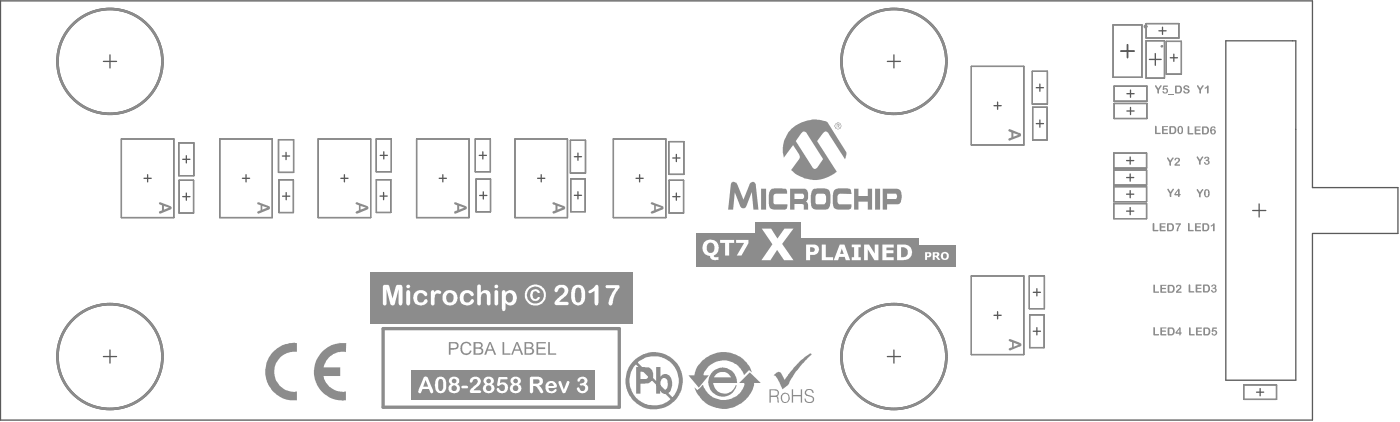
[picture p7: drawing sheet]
<svg xmlns="http://www.w3.org/2000/svg" width="355mm" height="107mm" viewBox="0 0 355 107" stroke-linecap="round" stroke-linejoin="round" font-family="sans-serif">
<g fill="none" stroke="#5a5a5a" stroke-width=".33">
<path d="M26.2 15.6h3.4M27.9 13.9v3.3M225.2 15.6h3.3M226.8 13.9v3.3M246.5 16.8h13.3v19.9h-13.3zM262 18.1h3.8v8.3h-3.8zM282.4 6.3h7.4v13.3h-7.4zM284.4 12.9h3.4M286.1 11.3v3.3M290.8 6h8.3v3.6h-8.3zM290.8 10.3h4.7v9.5h-4.7zM291.7 15.1h3"/>
<path d="M293.2 13.6v2.9M294.1 7.8h1.8M295 6.9v1.8M295.9 10.5h3.9v8.3h-3.9zM296.9 14.6h1.9M297.9 13.7v1.8M311 10.3h17.8v86h-17.8zM30.8 35.2h13.3v19.9h-13.3zM45.4 36.2h3.8v8.3h-3.8zM47.3 39.4v1.9M55.8 35.2h13.3v19.9h-13.3zM70.7 35.4h3.8v8.3h-3.8z"/>
<path d="M71.7 39.5h1.8M72.6 38.6v1.8M80.7 35.2h13.4v19.9h-13.4zM95.5 35.2h3.8v8.3h-3.8zM96.5 39.4h1.8M97.4 38.4v1.9M105.7 35.2h13.3v19.9h-13.3zM120.6 35.2h3.8v8.3h-3.8zM121.6 39.4h1.8M122.5 38.4v1.9M130.7 35.2h13.3v19.9h-13.3zM144.7 35.5h3.9v8.3h-3.9z"/>
<path d="M145.7 39.7h1.9M146.7 38.8v1.8M155.6 35.2h13.4v19.9h-13.4zM169.7 35.9h3.8v8.3h-3.8zM171.6 39.1v1.8M252.2 26.8h1.9M253.1 25.9v1.8M262 27.2h3.7v8.3h-3.7zM262.9 31.3h1.9M262.9 22.2h1.9M263.9 21.3v1.8M263.9 30.4v1.8"/>
<path d="M282.6 38.8h8.3v3.8h-8.3zM282.7 21.8h8.3v3.8h-8.3zM282.7 26.2h8.3v3.8h-8.3zM285.9 28.1h1.9M285.9 23.7h1.9M286.8 39.8v1.8M286.9 22.8v1.8M286.9 27.2v1.8M36.5 45.2h1.9M37.5 44.3v1.8M45.5 45.7h3.6v8.3h-3.6zM46.4 49.8h1.8"/>
<path d="M46.4 40.4h1.8M47.3 48.9v1.8M61.5 45.2h1.8M62.4 44.3v1.8M70.8 45.5h3.7v8.3h-3.7zM71.7 49.7h1.8M72.6 48.8v1.8M86.5 45.2h1.8M87.4 44.3v1.8M95.5 45.5h3.7v8.3h-3.7zM96.4 49.7h1.9M97.3 48.8v1.8"/>
<path d="M111.4 45.2h1.9M112.4 44.3v1.8M120.8 45.4h3.7v8.3h-3.7zM121.7 49.5h1.9M122.6 48.6v1.8M136.4 45.2h1.8M137.3 44.3v1.8M144.8 45.3h3.7v8.3h-3.7zM145.7 49.5h1.9M146.7 48.6v1.8M161.4 45.2h1.8M162.3 44.3v1.8"/>
<path d="M169.8 45.7h3.7v8.3h-3.7zM170.7 49.8h1.8M170.7 40h1.8M171.6 48.9v1.8M282.6 43.1h8.3v3.8h-8.3zM282.6 47.3h8.3v3.8h-8.3zM282.6 51.6h8.3v3.8h-8.3zM285.9 53.5h1.8M285.9 45h1.8M285.9 49.2h1.8M285.9 40.7h1.8M286.8 44.1v1.8"/>
<path d="M286.8 48.3v1.8M286.8 52.6v1.8M317.9 53.3h3.3M319.5 51.7v3.3M333 59.1h21.7v-11.6h-21.7v-47.3h-332.9v106.2h332.9v-47.2M246.5 69.9h13.3v19.9h-13.3zM252.2 79.9h1.9M253.1 79v1.8M261.2 69.9h3.8v8.3h-3.8zM261.3 79.8h3.6v8.3h-3.6zM262.2 74h1.8M263.1 73.1v1.9"/>
<path d="M26.2 90.3h3.4M27.9 88.7v3.3M225.2 90.3h3.3M226.8 88.7v3.3M262.2 83.9h1.8M263.1 83v1.8M315.6 97.5h8.3v3.7h-8.3zM318.8 99.3h1.9M319.8 98.4v1.8"/>
</g>
<g fill="none" stroke="#5a5a5a" stroke-width=".67">
<circle cx="27.9" cy="15.6" r="13.3"/>
<circle cx="226.8" cy="15.6" r="13.3"/>
<circle cx="27.9" cy="90.3" r="13.3"/>
<circle cx="226.8" cy="90.3" r="13.3"/>
</g>
<g fill="none" stroke="#8c8c8c" stroke-width=".33">
<path d="M246.5 16.8h13.3v19.9h-13.3zM262 18.1h3.8v8.3h-3.8zM282.4 6.3h7.4v13.3h-7.4zM290.8 6h8.3v3.6h-8.3zM290.8 10.3h4.7v9.5h-4.7zM295.9 10.5h3.9v8.3h-3.9zM30.8 35.2h13.3v19.9h-13.3zM45.4 36.2h3.8v8.3h-3.8zM55.8 35.2h13.3v19.9h-13.3zM70.7 35.4h3.8v8.3h-3.8zM80.7 35.2h13.4v19.9h-13.4zM95.5 35.2h3.8v8.3h-3.8z"/>
<path d="M105.7 35.2h13.3v19.9h-13.3zM120.6 35.2h3.8v8.3h-3.8zM130.7 35.2h13.3v19.9h-13.3zM144.7 35.5h3.9v8.3h-3.9zM155.6 35.2h13.4v19.9h-13.4zM169.7 35.9h3.8v8.3h-3.8zM262 27.2h3.7v8.3h-3.7zM282.6 38.8h8.3v3.8h-8.3zM282.7 21.8h8.3v3.8h-8.3zM282.7 26.2h8.3v3.8h-8.3zM45.5 45.7h3.6v8.3h-3.6zM70.8 45.5h3.7v8.3h-3.7z"/>
<path d="M95.5 45.5h3.7v8.3h-3.7zM120.8 45.4h3.7v8.3h-3.7zM144.8 45.3h3.7v8.3h-3.7zM169.8 45.7h3.7v8.3h-3.7zM282.6 43.1h8.3v3.8h-8.3zM282.6 47.3h8.3v3.8h-8.3zM282.6 51.6h8.3v3.8h-8.3zM246.5 69.9h13.3v19.9h-13.3zM261.2 69.9h3.8v8.3h-3.8zM261.3 79.8h3.6v8.3h-3.6zM315.6 97.5h8.3v3.7h-8.3z"/>
</g>
<path d="M97.2 83.2h59.9v20h-59.9z" fill="none" stroke="#8c8c8c" stroke-width=".85"/>
<g fill="#8c8c8c">
<path d="M303.6 48l.3-.1 .6 .8 .4-.6a.22 .22 0 0 1 .2-.2 .22 .22 0 0 1 .2 .2l-.6 1v.9l-.5-.2a1.75 1.75 0 0 0-.5-1.6z"/>
<path d="M303.6 39.7l.3-.1 .6 .9 .4-.6a.22 .22 0 0 1 .2-.3 .22 .22 0 0 1 .2 .3l-.6 1v.8l-.5-.1a1.75 1.75 0 0 0-.5-1.6z"/>
<path d="M305.6 40a.62 .62 0 0 1 .9-.3 .62 .62 0 0 1 .1 .9 .64 .64 0 0 1 .2 1 .64 .64 0 0 1-1 0l-.1-.1a.23 .23 0 0 1-.2-.3 .23 .23 0 0 1 .3-.2 .36 .36 0 0 0 .4 .5 .36 .36 0 0 0 .4-.5 .36 .36 0 0 0-.6-.2v-.3a.3 .3 0 0 0 .4-.2 .3 .3 0 0 0-.2-.4 .3 .3 0 0 0-.4 .3l-.2 .1z"/>
<path d="M303.7 21.7l.3-.1 .6 .8 .4-.6a.22 .22 0 0 1 .2-.2 .22 .22 0 0 1 .2 .2l-.7 1v.9l-.4-.2a1.75 1.75 0 0 0-.5-1.6z"/>
<path d="M305.7 22.3l.7-.7 .3 .1v1.7a.22 .22 0 0 1-.2 .3 .22 .22 0 0 1-.2-.2v-1.2l-.5 .2z"/>
<path d="M292.7 72.2l.2-.1 .2 .1v1.6h1l-.1 .4-1.3-.1z"/>
<path d="M294.4 72.2h1.6v.2h-1.1v.5l1 .1-.1 .2h-.9v.6h1.1v.4l-1.6-.1z"/>
<path d="M298.5 72.3a.74 .74 0 0 1 1.2 .1 .74 .74 0 0 1-.5 1.1l-.4 .3h1v.3l-1.3 .1a.87 .87 0 0 1 .6-1 .36 .36 0 0 0 .3-.6 .36 .36 0 0 0-.7 .1v.1a.27 .27 0 0 1-.3-.2 .27 .27 0 0 1 .1-.3z"/>
<path d="M301.6 72.2l.2-.2 .2 .2v1.6h1l.1 .3-1.5-.1z"/>
<path d="M303.4 72.1l1.5 .1-.2 .2h-.9v.5h1v.3h-1v.6h1l.1 .3-1.5-.1z"/>
<path d="M307.5 72.2a.65 .65 0 0 1 .8-.1 .65 .65 0 0 1 .3 .8l-.2 .1a.66 .66 0 0 1 0 1.1 .66 .66 0 0 1-1-.4l-.1-.2 .2-.1a.42 .42 0 0 0 .5 .4 .42 .42 0 0 0 .4-.4l-.2-.2h-.5l.1-.3a.34 .34 0 0 0 .5-.3 .34 .34 0 0 0-.5-.3 .23 .23 0 0 1-.2 .4 .23 .23 0 0 1-.2-.3z"/>
<path d="M296.2 47.9l.3-.1 .6 .8 .4-.6a.22 .22 0 0 1 .2-.2 .22 .22 0 0 1 .2 .2l-.7 1.1v.8l-.4-.2a1.75 1.75 0 0 0-.5-1.6z"/>
<path d="M296.1 40l.3-.1 .6 .8 .4-.6a.22 .22 0 0 1 .2-.2 .22 .22 0 0 1 .2 .2l-.7 1v.9l-.4-.2a1.75 1.75 0 0 0-.5-1.6z"/>
<path d="M298.1 40.2l.3-.2a.71 .71 0 0 1 1 .4 .71 .71 0 0 1-.6 .9l-.3 .3h.8l.1 .4h-1.3l-.1-.3 .5-.6a.57 .57 0 0 0 .3-.9l-.4 .1-.2 .3a.23 .23 0 0 1-.2-.1 .23 .23 0 0 1 .1-.3z"/>
<path d="M293.1 31.9h.2l.2 .1v1.6h1l-.1 .4-1.3-.1z"/>
<path d="M294.9 31.9h1.5v.3h-1.1v.5l1 .1-.1 .2h-.9v.6h1.1v.4l-1.5-.1z"/>
<path d="M301.4 32l.2-.1 .2 .2v1.6h1l-.1 .4-1.3-.1z"/>
<path d="M303.1 32h1.6v.3h-1.1v.5l1 .1-.1 .2h-.9v.6h1.1v.4l-1.6-.1z"/>
<path d="M292.7 82.9h.2l.2 .1v1.6h1l-.1 .4-1.3-.1z"/>
<path d="M294.4 82.9h1.6v.3h-1.1v.5l1 .1-.1 .2h-.9v.6h1.1v.4l-1.6-.1z"/>
<path d="M301.7 83l.2-.1 .2 .1v1.6h1v.4l-1.4-.1z"/>
<path d="M303.5 82.9l1.5 .1-.2 .3h-.9v.5h1v.2h-1v.6h1l.1 .4-1.5-.1z"/>
<path d="M307.6 83h1.2l-.1 .3h-.7l-.1 .4a.71 .71 0 0 1 .9 .3 .71 .71 0 0 1-.3 1 .71 .71 0 0 1-1-.3v-.3h.1a.44 .44 0 0 0 .6 .3 .44 .44 0 0 0 .3-.6 .48 .48 0 0 0-.9 0l-.1-.1z"/>
<path d="M292.5 56.6l.2-.1 .2 .1v1.6h1l-.1 .4-1.3-.1z"/>
<path d="M294.3 56.6h1.5v.2h-1.1v.5l1 .1-.1 .3h-.9v.5h1.1v.4l-1.5-.1z"/>
<path d="M298.2 56.6h1.2a.3 .3 0 0 1 .3 .3 .3 .3 0 0 1-.3 .2l-.4 1a.31 .31 0 0 1-.1 .4 .31 .31 0 0 1-.4-.1 .31 .31 0 0 1 .2-.4l.6-1.1h-.9z"/>
<path d="M301.5 56.6l.2-.1 .2 .1v1.6h1l-.1 .4-1.3-.1z"/>
<path d="M303.2 56.6h1.5v.2h-1.1v.5l1.1 .1-.1 .3h-1v.5h1.1v.4l-1.5-.1z"/>
<path d="M307.2 57.1l.6-.4a.22 .22 0 0 1 .2-.2 .22 .22 0 0 1 .2 .2l-.1 1.9-.3-.1v-1.4l-.3 .3z"/>
<path d="M293.1 21.7l.2-.1 .6 .8 .4-.6a.22 .22 0 0 1 .3-.2 .22 .22 0 0 1 .2 .2l-.7 1v.9l-.4-.2a1.75 1.75 0 0 0-.5-1.6z"/>
<path d="M295.2 21.7h1.2l-.2 .3h-.8v.4a.71 .71 0 0 1 .9 .4 .71 .71 0 0 1-.3 .9 .71 .71 0 0 1-1-.4l-.1-.1 .3-.1a.44 .44 0 0 0 .6 .3 .44 .44 0 0 0 .2-.6 .44 .44 0 0 0-.6-.1l-.4 .1z"/>
<path d="M296.5 23.9h1.5v.1h-1.5z"/>
<path d="M300.4 21.8a.69 .69 0 0 1 .8-.2 .69 .69 0 0 1 .5 .7h-.2a.43 .43 0 0 0-.4-.4 .43 .43 0 0 0-.4 .4l.2 .1a.7 .7 0 0 1 .8 .3 .7 .7 0 0 1-.1 .9h-.1a.72 .72 0 0 1-.8 .1 .72 .72 0 0 1-.3-.8h.1a.47 .47 0 0 0 .4 .5 .47 .47 0 0 0 .6-.4l-.2-.2a.78 .78 0 0 1-.9-.9z"/>
<path d="M305.7 48.1a.89 .89 0 0 1 1.1 .1 .89 .89 0 0 1 .1 1.1 .75 .75 0 0 1-.9 .7 .75 .75 0 0 1-.5-1zM305.9 48.4v.3a.7 .7 0 0 0 .5 1l.1-.1v-.7a.39 .39 0 0 0 0-.6 .39 .39 0 0 0-.6 .1z"/>
<path d="M256 86.1l.5-.2 2.1 .9a.51 .51 0 0 1 .6 .5 .51 .51 0 0 1-.6 .5l-2 .9a.36 .36 0 0 1-.7-.2 .36 .36 0 0 1 .5-.4l.4-.1v-1.4l-.8-.2zM257.2 86.8v1l1.3-.5z"/>
<path d="M255.9 32.9l.4-.2 2.2 .9a.55 .55 0 0 1 .6 .6 .55 .55 0 0 1-.6 .5l-2 .8a.35 .35 0 0 1-.5 .1 .35 .35 0 0 1-.1-.4 .35 .35 0 0 1 .4-.2l.3-.2v-1.3l-.7-.3zM257.1 33.7v.9l1.3-.5z"/>
<path d="M115.3 51.3l.5-.1 2.1 .9a.54 .54 0 0 1 .5 .4 .54 .54 0 0 1-.3 .6l-2.3 .9a.36 .36 0 0 1-.6-.1 .36 .36 0 0 1 .4-.5l.4-.1v-1.3l-.7-.2zM116.5 52.2v.9l1.3-.5z"/>
<path d="M40.3 51.3l.5-.1 2.2 .9a.55 .55 0 0 1 .5 .5 .55 .55 0 0 1-.5 .6l-2.1 .8a.35 .35 0 0 1-.6-.1 .35 .35 0 0 1 .5-.5l.3-.1v-1.3l-.7-.2zM41.6 52.2v.9l1.3-.5z"/>
<path d="M296.3 72.2h.8a1.03 1.03 0 0 1 1 .9 1.03 1.03 0 0 1-.8 1.1h-.9zM296.7 72.5v1.3h.4a.68 .68 0 0 0 .5-.7 .68 .68 0 0 0-.6-.6z"/>
<path d="M305.3 72.1h.8a1.04 1.04 0 0 1 .9 .8 1.04 1.04 0 0 1-.5 1.1h-1.2zM305.7 72.4v1.4h.3a.68 .68 0 0 0 .6-.8 .68 .68 0 0 0-.7-.6z"/>
<path d="M298.8 48l.4-.2 .1 .2v1.1l.3 .3-.3 .1v.4l-.4-.1v-.3l-.9-.1 .1-.4zM298.9 48.3l-.6 .8h.6z"/>
<path d="M296.7 32l.9-.1a1.03 1.03 0 0 1 .9 1 1.03 1.03 0 0 1-.8 1.1h-.9zM297.1 32.3v1.3h.4a.68 .68 0 0 0 .6-.7 .68 .68 0 0 0-.7-.6z"/>
<path d="M298.8 32.3a.8 .8 0 0 1 1.1-.2 .8 .8 0 0 1 .3 1 .69 .69 0 0 1-.6 .9 .69 .69 0 0 1-.8-.8zM299.3 32.3l-.1 .4a.7 .7 0 0 0 .4 1l.2-.4a.72 .72 0 0 0-.5-1.1z"/>
<path d="M305 32.1l.8-.1a1.03 1.03 0 0 1 1 1 1.03 1.03 0 0 1-.8 1.1h-.9zM305.4 32.4v1.3h.4a.68 .68 0 0 0 .6-.7 .68 .68 0 0 0-.7-.6z"/>
<path d="M307.2 32.3l.1-.1a.62 .62 0 0 1 .7-.2 .62 .62 0 0 1 .4 .5l-.1 .1a.46 .46 0 0 0-.6-.3 .46 .46 0 0 0-.2 .7 .65 .65 0 0 1 1 .3 .65 .65 0 0 1-.8 .8h-.1a1.31 1.31 0 0 1-.4-1.7zM307.4 33.4a.4 .4 0 0 0 .8 0 .4 .4 0 0 0-.8 0z"/>
<path d="M165.2 51.2h.5l2.1 .9a.55 .55 0 0 1 .6 .5 .55 .55 0 0 1-.6 .6l-2 .8a.36 .36 0 0 1-.6-.1 .36 .36 0 0 1 .4-.5l.4-.1v-1.3l-.9-.3zM166.4 52.2v.9l1.4-.5z"/>
<path d="M140.2 51.3l.6-.1 2 .9a.55 .55 0 0 1 .6 .5 .55 .55 0 0 1-.6 .6l-2 .8a.35 .35 0 0 1-.6-.1 .35 .35 0 0 1 .4-.5l.4-.1v-1.3l-.7-.2zM141.5 52.2v.9l1.2-.5z"/>
<path d="M90.3 51.2h.5l2.1 .9a.55 .55 0 0 1 .6 .5 .55 .55 0 0 1-.6 .6l-2 .8a.38 .38 0 0 1-.6 0 .38 .38 0 0 1 .3-.6l.5-.1v-1.3l-.5-.2a.35 .35 0 0 1-.4-.2 .35 .35 0 0 1 .1-.4zM91.5 52.2v.9l1.3-.5z"/>
<path d="M65.3 51.3l.6-.1 2 .9a.55 .55 0 0 1 .6 .5 .55 .55 0 0 1-.6 .6l-2 .8a.34 .34 0 0 1-.6-.1 .34 .34 0 0 1 .4-.5l.4-.1v-1.3l-.7-.2zM66.5 52.2v.9l1.3-.5z"/>
<path d="M296.3 83l.8-.1a1.03 1.03 0 0 1 1 1 1.03 1.03 0 0 1-.8 1.1h-.9zM296.7 83.3v1.3h.4a.68 .68 0 0 0 .5-.7 .68 .68 0 0 0-.6-.6z"/>
<path d="M299.2 82.9h.2l.2 .1v1.2h.2l-.3 .8h-.2v-.5h-.9l-.2-.1zM299.3 83.4l-.6 .8h.6z"/>
<path d="M305.4 82.9h.8a1.04 1.04 0 0 1 .9 .9 1.04 1.04 0 0 1-.5 1.1h-1.3zM305.8 83.3v1.3h.3a.68 .68 0 0 0 .6-.7 .68 .68 0 0 0-.7-.6z"/>
<path d="M296.1 56.6h.9a1.03 1.03 0 0 1 .9 .9 1.03 1.03 0 0 1-.8 1.1h-.9zM296.5 56.9v1.3h.4a.68 .68 0 0 0 .6-.7 .68 .68 0 0 0-.7-.6z"/>
<path d="M305.1 56.6h.8a1.03 1.03 0 0 1 1 .9 1.03 1.03 0 0 1-.8 1.1h-.9zM305.5 56.9v1.3h.3a.68 .68 0 0 0 .6-.7 .68 .68 0 0 0-.6-.6z"/>
<path d="M298.2 21.7h.8a1.03 1.03 0 0 1 .9 .6 1.03 1.03 0 0 1-.2 1.1l-.4 .3h-1.1zM298.6 22v1.3h.3a.68 .68 0 0 0 .6-.6 .68 .68 0 0 0-.6-.7z"/>
</g>
<path d="M233.1 62.1h9.4v5.4h-9.4z" fill-rule="evenodd" fill="#8c8c8c"/>
<g fill="#fff">
<path d="M234.7 63.9h.9a.65 .65 0 0 1 .7 .7 .65 .65 0 0 1-.8 .6h-.3v.6h-.5zM235.2 64.2v.6a.37 .37 0 0 0 .5 0 .37 .37 0 0 0 0-.5 .37 .37 0 0 0-.5-.1z"/>
<path d="M237.2 64.2v.5l.6-.1 .1-.2-.2-.2zM236.7 63.9h.8a.59 .59 0 0 1 .8 .3 .59 .59 0 0 1-.4 .8l.7 .8h-.6l-.6-.7h-.2v.7h-.5z"/>
<path d="M238.7 64.8a1.07 1.07 0 0 1 2.1 0 1.07 1.07 0 0 1-2.1 0zM239.4 64.3v.1a.63 .63 0 0 0-.1 .8 .63 .63 0 0 0 .8 .2 .77 .77 0 0 0-.4-1.3z"/>
</g>
<path d="M191.6 56.2h11.4v11.3h-11.4z" fill-rule="evenodd" fill="#8c8c8c"/>
<path d="M193.3 57.9h2.4l1.6 2.5 1.8-2.5h2.2l-2.8 3.9 2.8 4.1h-2.3l-1.8-2.6-1.7 2.6h-2.3l2.8-4z" fill="#fff"/>
<g fill="#8c8c8c">
<path d="M117.3 86.9a1.54 1.54 0 0 1 2.4 .6l-.5 .1a1.06 1.06 0 0 0-1.4-.6 1.06 1.06 0 0 0-.5 1.4 .99 .99 0 0 0 .8 1.1 .99 .99 0 0 0 1.1-.7h.5a1.48 1.48 0 0 1-1.8 1.1 1.48 1.48 0 0 1-1.1-1.7z"/>
<path d="M127.5 86.6h.4v2.9h1.6v.4h-2z"/>
<path d="M136.1 86.6h2.4v.4h-1.9v1h1.7v.4h-1.7v1.1h1.9v.4h-2.4z"/>
<path d="M139.1 86.6h.4v2.9h1.6v.4h-2z"/>
<path d="M166.5 93h1.1v2.4a1.58 1.58 0 0 1 1.8-.6 1.58 1.58 0 0 1 1.1 1.6 3.4 3.4 0 0 1-1 3.2 1.61 1.61 0 0 1-2-.6v.7h-1zM167.8 96.1a1.71 1.71 0 0 0 .9 2.7 1.98 1.98 0 0 0 .3-2.9l-.7-.1zM161.4 93h2.2a2.06 2.06 0 0 1 2.1 2.9 2.14 2.14 0 0 1-2.4 1.3h-.8v2.5h-1.1zM162.5 94.1v1.9h.7a.99 .99 0 0 0 1.3-.6 .99 .99 0 0 0-.6-1.3zM158.7 96.5a7.3 7.3 0 0 1 14.6 0 7.3 7.3 0 0 1-14.6 0zM159.8 96.5a6.2 6.2 0 0 0 12.4 0 6.2 6.2 0 0 0-12.4 0zM161.3 91.4l9.8 9.7-.5 .5-9.7-9.7z"/>
<path d="M113.9 86.6h1.3a.99 .99 0 0 1 1.2 1 .99 .99 0 0 1-1.2 1h-.9v1.3h-.4zM114.3 87v1.2h.9a.61 .61 0 0 0 .7-.6 .61 .61 0 0 0-.7-.6z"/>
<path d="M120.2 86.6h1.2a.81 .81 0 0 1 1.1 .5 .81 .81 0 0 1-.5 1.1 .89 .89 0 0 1 .6 1.1 .89 .89 0 0 1-1.2 .6h-1.2zM120.7 87v1h.6a.55 .55 0 0 0 .8-.5 .55 .55 0 0 0-.8-.5zM120.7 88.3v1.2h.7a.62 .62 0 0 0 .8-.6 .62 .62 0 0 0-.9-.6z"/>
<path d="M124.1 86.6h.5l1.3 3.3h-.5l-.3-1.1h-1.4l-.3 1.1h-.5zM124.3 87l-.5 1.5h1.1z"/>
<path d="M131 86.6h.4l1.4 3.3h-.6l-.3-1.1h-1.4l-.4 1.1h-.4zM131.2 87l-.6 1.5h1.1z"/>
<path d="M133.1 86.6h1.2a.82 .82 0 0 1 1 .5 .82 .82 0 0 1-.4 1.1 .89 .89 0 0 1 .5 1.1 .89 .89 0 0 1-1.1 .6h-1.2zM133.5 87v1h.7a.55 .55 0 0 0 .8-.5 .55 .55 0 0 0-.8-.5zM133.5 88.3v1.2h.8a.61 .61 0 0 0 .7-.6 .61 .61 0 0 0-.7-.6z"/>
<path d="M196.3 95h.1a1.13 1.13 0 0 1 1.3-.8 1.13 1.13 0 0 1 .9 1.1l.5 1 .8-1.1a17.3 17.3 0 0 1 5.8-5.7l.3 .3-.9 .7a26.9 26.9 0 0 0-5.1 7l-1.5 1.1v-.2a7.5 7.5 0 0 0-1.9-3.2zM195.6 98.9v1.3h.8a.72 .72 0 0 0 .9-.8 .72 .72 0 0 0-1-.5zM195.2 98.6h1.1a.96 .96 0 0 1 1.3 .5 .96 .96 0 0 1-.5 1.3l.3 .2 .3 1.4-.4-.1v-.7a.56 .56 0 0 0-.2-.6 .56 .56 0 0 0-.6 0h-.9v1.4h-.4zM198.6 100a1.08 1.08 0 0 0-.1 1.2 1.08 1.08 0 0 0 1 .6 1.03 1.03 0 0 0 .6-1.3 1.03 1.03 0 0 0-1.3-.6zM198.5 99.8a1.27 1.27 0 0 1 1.9 .6 1.27 1.27 0 0 1-1.3 1.7 1.33 1.33 0 0 1-1-1 1.33 1.33 0 0 1 .4-1.3zM200.9 98.6h.3v1.4h2v-1.4h.3v3.4h-.3v-1.6h-2v1.6h-.3zM204.5 98.7a1.24 1.24 0 0 1 2 .8h-.3a.76 .76 0 0 0-1-.7 .76 .76 0 0 0-.5 1.1l.9 .3a.97 .97 0 0 1 1 1.2 .97 .97 0 0 1-1.4 .7l-.9-.4-.2-.7h.4a.9 .9 0 0 0 .8 .8 .9 .9 0 0 0 .9-.7 .94 .94 0 0 0-1.1-.7v-.1a.88 .88 0 0 1-.9-.6 .88 .88 0 0 1 .3-1z"/>
</g>
<path d="M202.9 60.2h30.2v7.3h-30.2z" fill-rule="evenodd" fill="#8c8c8c"/>
<g fill="#fff">
<path d="M208.5 62h1v3.2h1.9v.7h-2.9z"/>
<path d="M216.1 62h2.3v.6h-.6v2.6h.6v.7h-2.3v-.7h.6v-2.6h-.6z"/>
<path d="M219.3 62h1.2l1.5 2.2v-2.2h.9v3.9h-1l-1.7-2.8v2.8h-.9z"/>
<path d="M223.9 62h2.9v.7h-1.9v.7h1.8v.7h-1.8v1.1h1.9v.7h-2.9z"/>
<path d="M204.5 62h2.3a1.35 1.35 0 0 1 1 1.6 1.35 1.35 0 0 1-1.6 1h-.6v1.3h-1.1zM205.6 62.6v1.2h.2a.64 .64 0 0 0 .9-.5 .64 .64 0 0 0-.8-.7z"/>
<path d="M213.1 62h1.2l1.4 3.9h-1.1l-.2-.8h-1.5l-.2 .8h-1.1zM213.6 63l-.4 1.3h.9z"/>
<path d="M227.6 62h2.3a1.98 1.98 0 0 1 1.5 2.4 1.98 1.98 0 0 1-2.3 1.5h-1.5zM228.6 62.6v2.6h.3a1.3 1.3 0 0 0 1.4-1.5 1.3 1.3 0 0 0-1.7-1.1z"/>
</g>
<path d="M176.6 59h15v8.5h-15z" fill-rule="evenodd" fill="#8c8c8c"/>
<g fill="#fff">
<path d="M182.7 60.8h3.6v.7h-1.3v3.2h-1v-3.2h-1.3z"/>
<path d="M186.8 60.8h3.1v.8l-1.8 3.1h-1.1l1.8-3.2h-2z"/>
<path d="M179.5 61.9l-.2 .6a1.07 1.07 0 0 0 .4 1.3 1.07 1.07 0 0 0 1.4-.2l.2-1.1a.98 .98 0 0 0-.6-1 .98 .98 0 0 0-1.2 .4zM178.6 61.4a2.13 2.13 0 0 1 3.3 .1 2.13 2.13 0 0 1-.8 3.2 .73 .73 0 0 0 1.2 .4v.7h-.6a1.23 1.23 0 0 1-1.6-1h-.1a2.16 2.16 0 0 1-1.4-3.4z"/>
</g>
<g fill="#8c8c8c">
<path d="M211.8 31.9a.85 .85 0 0 1 1.7 0 .85 .85 0 0 1-1.7 0zM224 47.8h3.5a1.42 1.42 0 0 1 1.3 1.6l-.1 1.2a1.17 1.17 0 0 1-1 1.2h-2.6v1.3h-1.1zM222.1 47.8h1.2v5.3h-1.2zM200.8 32.6a8.9 8.9 0 0 1 9.2-1.7l4.8 7.7-.4 1.8-4.3-6.8a.76 .76 0 0 0-.7-.3 .76 .76 0 0 0-.6 .5l-1.5 1.9 5 7.8a8.4 8.4 0 0 1-11.6-.4l2.2-3.1-.1-.9-1.6-2.3-2.3 3.2a7.5 7.5 0 0 1 1.9-7.4zM216.7 47.8h1.1v1.8h2.4v-1.8h1.1v5.3h-1.1v-2h-2.4v2h-1.1zM211.7 48.1l1-.4h2.1a.98 .98 0 0 1 1.2 1.1v.3h-2.9a.84 .84 0 0 0-.6 1.1v.5a.77 .77 0 0 0 .6 1.1h2.9v.3a.84 .84 0 0 1-1.1 1h-2a1.36 1.36 0 0 1-1.6-1.5v-2.1zM206.2 48l1.1-.3 2.2 .1a1.32 1.32 0 0 1 1.2 1.5v1.9a1.72 1.72 0 0 1-.9 1.8l-2.6 .1a1.3 1.3 0 0 1-1.4-1.5l-.1-2.1zM200.5 47.8h3.5a1.38 1.38 0 0 1 1.1 1.9l-.1 .8-.5 .5a1.07 1.07 0 0 1 .6 1.2v.9h-1.1v-.8a.46 .46 0 0 0-.5-.6h-1.9v1.4h-1.1zM195.5 48.1l.4-.3 .5-.1 2.2 .1a.88 .88 0 0 1 1 .2 .88 .88 0 0 1 .1 1.1h-2.8a.81 .81 0 0 0-.6 1.1v.9a.51 .51 0 0 0 .6 .7h2.9v.2a.89 .89 0 0 1-.2 .9 .89 .89 0 0 1-1 .2h-2.1a1.33 1.33 0 0 1-1.4-1.5v-2.2zM193.1 47.8h1.3v5.3h-1.3zM185.6 46.3a.99 .99 0 0 1 1.5 .5l1.5 3.8 1.6-3.8a.8 .8 0 0 1 .8-.8 .8 .8 0 0 1 .8 .9l.7 6.2h-1.3l-.4-4.5-1.5 3.7a.8 .8 0 0 1-.8 .5 .8 .8 0 0 1-.7-.6l-1.3-3.5-.5 4.4h-1.2zM211.9 31.9a.73 .73 0 0 0 1.4 0 .73 .73 0 0 0-1.4 0zM225.1 49.1v1.3h2.3l.1-.2 .1-.6-.3-.5zM203.3 33.8l-1.4 1.9 4.2 6.6a.73 .73 0 0 0 .6 .5 .73 .73 0 0 0 .7-.4l1.5-2.1-4.3-6.7a.76 .76 0 0 0-.7-.3 .76 .76 0 0 0-.6 .5zM207 49.4l-.1 1.4a.66 .66 0 0 0 .6 1h1.5a.87 .87 0 0 0 .6-1.1v-.9a.72 .72 0 0 0-.7-.7h-1.5zM201.6 49.1v1.3h2a.72 .72 0 0 0 .4-.7 .72 .72 0 0 0-.5-.6zM212.3 31.4h.4a.31 .31 0 0 1 .3 .2 .31 .31 0 0 1-.2 .3l.3 .5-.5-.5h-.2l-.1 .5zM212.4 31.5v.4l.4-.1-.1-.3z"/>
<path d="M178.2 91.3a7.7 7.7 0 0 1 12.6 3.1l-.7-.7-1.3 1.3a5.5 5.5 0 0 0-5.1-3.7 5.5 5.5 0 0 0-5.2 3.6l.1 .2h-2.4l.2-.9a6.1 6.1 0 0 1 1.8-2.9zM176.2 98.2l.9 .6 1.2-1.3a6.1 6.1 0 0 0 2.2 2.9h.1a5.4 5.4 0 0 0 8.3-3.1l-.1-.3h2.6a7.8 7.8 0 0 1-12 5.3 7.8 7.8 0 0 1-3.2-4.1zM181.5 95a2.45 2.45 0 0 1 4 .6h-4.3zM180.8 94.1v.1a3.7 3.7 0 0 0 .8 5.8 3.7 3.7 0 0 0 5.4-2.4h-.4a2.89 2.89 0 0 1-3.1 2.1 2.89 2.89 0 0 1-2.5-2.7h6a3.7 3.7 0 0 0-2.1-3.6 3.7 3.7 0 0 0-4.1 .7zM187.6 97l2.7-2.7 2.7 2.7zM174.7 95.1h5.2l-2.6 3.1z"/>
</g>
<path d="M104.5 93.7h46.5v7.5h-46.5z" fill-rule="evenodd" fill="#8c8c8c"/>
<g fill="#fff">
<path d="M117.1 97.9l.3-.2h1.1l.3 .4-.2 .3h-1.4z"/>
<path d="M119.4 95.9l.3-.1a1.35 1.35 0 0 1 1.9-.1 1.35 1.35 0 0 1-.1 2l-1.3 1.2h1.4a.36 .36 0 0 1 .5 .2 .36 .36 0 0 1-.4 .4h-2a.62 .62 0 0 1-.5-.5 .62 .62 0 0 1 .5-.6l.9-.9a.87 .87 0 0 0 .2-1.5 1 1 0 0 0-1.1 .8 .46 .46 0 0 1-.5-.2 .46 .46 0 0 1 .2-.6z"/>
<path d="M126.5 95.6l2.1-.1 .2 .2-.1 .4h-1.7l-.2 .9h.2a1.37 1.37 0 0 1 1.9 1 1.37 1.37 0 0 1-1.5 1.6h-.1a1.33 1.33 0 0 1-1.3-1.1l.2-.2 .4 .1a.8 .8 0 0 0 1.1 .6 .8 .8 0 0 0 .4-1.2 .8 .8 0 0 0-1.3-.2l-.5 .2-.2-.4z"/>
<path d="M141.7 96.7l.2-.2 .5 .2 .7 2 .6-1.8a.41 .41 0 0 1 .6-.4 .41 .41 0 0 1 .1 .7l-.7 1.8a.55 .55 0 0 1-.6 .6 .55 .55 0 0 1-.5-.6l-.9-1.9z"/>
<path d="M146.6 95.9l.8-.4a1.07 1.07 0 0 1 1.4 .3 1.07 1.07 0 0 1-.2 1.5l.1 .1a1.25 1.25 0 0 1 .4 1.6 1.25 1.25 0 0 1-1.6 .5 1.02 1.02 0 0 1-1-1.3 .67 .67 0 0 1 .8 .7 .72 .72 0 0 0 1.2-.5 .72 .72 0 0 0-1-.7 .33 .33 0 0 1-.3-.5 .33 .33 0 0 1 .5-.1 .57 .57 0 0 0 .6-.6 .57 .57 0 0 0-.6-.5 .57 .57 0 0 0-.6 .5 .39 .39 0 0 1-.6 0 .39 .39 0 0 1 .1-.6z"/>
<path d="M107.5 95.7a.7 .7 0 0 1 .8-.3 .7 .7 0 0 1 .4 .8l1.1 2.6a.45 .45 0 0 1-.1 .7 .45 .45 0 0 1-.6-.5l-.3-.5h-1.6l-.2 .6a.43 .43 0 0 1-.6 .5 .43 .43 0 0 1-.2-.7zM108 96.3l-.6 1.6h1.3z"/>
<path d="M110.9 95.7a1.58 1.58 0 0 1 1.8 .1 1.58 1.58 0 0 1 .5 1.7v.3a1.42 1.42 0 0 1-1.2 1.7 1.42 1.42 0 0 1-1.6-1.4v-1.5zM111.4 96.2l-.2 1.3a1.16 1.16 0 0 0 .4 1.5 .76 .76 0 0 0 .9-1v-.6a1.04 1.04 0 0 0-.6-1.4z"/>
<path d="M114.1 95.9l.7-.5 .9 .1a.98 .98 0 0 1 .9 .8 .98 .98 0 0 1-.6 1.1l.4 .2a1.26 1.26 0 0 1 0 1.6 1.26 1.26 0 0 1-1.6 .3 1.14 1.14 0 0 1-1-.9 1.14 1.14 0 0 1 .7-1.2 .97 .97 0 0 1-.4-1.5zM114.5 98.4a.74 .74 0 0 0 1.4 0 .74 .74 0 0 0-1.4 0zM114.7 96.5a.6 .6 0 0 0 1.2 0 .6 .6 0 0 0-1.2 0z"/>
<path d="M122.9 95.8a1.33 1.33 0 0 1 1.6-.4 1.33 1.33 0 0 1 .7 1.5l-.5 .5a1.22 1.22 0 0 1 .6 1.5 1.22 1.22 0 0 1-1.4 .7 1.19 1.19 0 0 1-1.3-.9 1.19 1.19 0 0 1 .7-1.3 .96 .96 0 0 1-.4-1.6zM123.3 98.3a.72 .72 0 0 0 1.4 0 .72 .72 0 0 0-1.4 0zM123.4 96.5a.6 .6 0 0 0 1.2 0 .6 .6 0 0 0-1.2 0z"/>
<path d="M129.7 95.8h.1a1.29 1.29 0 0 1 1.6-.4 1.29 1.29 0 0 1 .7 1.5l-.5 .5a1.22 1.22 0 0 1 .6 1.5 1.22 1.22 0 0 1-1.5 .7 1.26 1.26 0 0 1-1.2-.9 1.26 1.26 0 0 1 .6-1.4 .93 .93 0 0 1-.4-1.5zM130.1 98.3a.75 .75 0 0 0 1.5 0 .75 .75 0 0 0-1.5 0zM130.3 96.5a.6 .6 0 0 0 1.2 0 .6 .6 0 0 0-1.2 0z"/>
<path d="M134.4 95.7l.4-.3h1.5a1.16 1.16 0 0 1 1.4 .9 1.16 1.16 0 0 1-1 1.4l.8 .8a.61 .61 0 0 1 .3 .6 .61 .61 0 0 1-.3 .5l-.5-.3-.7-1.2-.5-.3h-.5v1.3a.43 .43 0 0 1-.4 .5 .43 .43 0 0 1-.5-.5zM135.3 96.1v1.1h.8a.59 .59 0 0 0 .8-.6 .59 .59 0 0 0-.8-.5z"/>
<path d="M138.7 97l.1-.2a1.4 1.4 0 0 1 1.7-.2 1.4 1.4 0 0 1 .7 1.5l-2 .2a.84 .84 0 0 0 .7 .8 .84 .84 0 0 0 .9-.5 .35 .35 0 0 1 .4 .3 .35 .35 0 0 1-.3 .4l-.3 .2a1.6 1.6 0 0 1-1.9-.5 1.6 1.6 0 0 1 0-2zM139.3 97.4l-.1 .4h1.3a.69 .69 0 0 0-.4-.7 .69 .69 0 0 0-.8 .3z"/>
</g>
<path d="M81.9 88.9a7.7 7.7 0 0 1 6-2l-.2 2.3a4.8 4.8 0 0 0-5.6 3.9h4.2v2.1h-4.2a5 5 0 0 0 5.7 3.9v2.3h-.3a7.3 7.3 0 0 1-7.2-4.2 7.3 7.3 0 0 1 1.6-8.3zM69.1 89.3a7.1 7.1 0 0 1 6.2-2.4v2.2a5.1 5.1 0 0 0-5.7 5 5.1 5.1 0 0 0 5.7 5v2.3h-.3a7.3 7.3 0 0 1-7-4.1 7.3 7.3 0 0 1 1.1-8z" fill="#8c8c8c"/>
<path d="M93.9 68.9h66.7v13h-66.7z" fill-rule="evenodd" fill="#8c8c8c"/>
<g fill="#fff">
<path d="M97.2 72.3a1.19 1.19 0 0 1 1.6 .2l.8 3.1 .9-3.3 .3-.1h.9l.4 .2v4.4a.51 .51 0 0 1-.5 .6 .51 .51 0 0 1-.5-.6v-3.6l-.8 3.3a.69 .69 0 0 1-.7 .9 .69 .69 0 0 1-.7-.9l-.8-3.3v3.6a.48 .48 0 0 1-.5 .6 .48 .48 0 0 1-.4-.6z"/>
<path d="M105.4 73.9a1.91 1.91 0 0 1 3 .6 .47 .47 0 0 1-.5 .5 .47 .47 0 0 1-.4-.5 .97 .97 0 0 0-1.2-.1 .97 .97 0 0 0-.4 1.1 .99 .99 0 0 0 .8 1.1 .99 .99 0 0 0 1.1-.7 .51 .51 0 0 1 .7 .2 .51 .51 0 0 1-.3 .7l-.2 .2a1.93 1.93 0 0 1-2.9-.6 2.18 2.18 0 0 1 .3-2.5z"/>
<path d="M109.4 73.7a.48 .48 0 0 1 .6-.2 .48 .48 0 0 1 .3 .6 .89 .89 0 0 1 .8-.6 .89 .89 0 0 1 .9 .6l-.4 .3a.84 .84 0 0 0-.9 .1 .84 .84 0 0 0-.4 .9v1.4a.48 .48 0 0 1-.5 .6 .48 .48 0 0 1-.5-.6z"/>
<path d="M116.9 74.3a1.89 1.89 0 0 1 3.3 .3 .47 .47 0 0 1-.4 .4 .47 .47 0 0 1-.5-.4 1 1 0 0 0-1.3-.2 1 1 0 0 0-.4 1.2 1.03 1.03 0 0 0 .9 1 1.03 1.03 0 0 0 1.2-.7 .52 .52 0 0 1 .6 .3 .52 .52 0 0 1-.4 .7l-.4 .2a2.22 2.22 0 0 1-2.6-.5v-.2a2.18 2.18 0 0 1 0-2.1z"/>
<path d="M121.2 72.2a.48 .48 0 0 1 .6-.1 .48 .48 0 0 1 .2 .6l.1 1.3a1.33 1.33 0 0 1 1.5-.4 1.33 1.33 0 0 1 .9 1.3v1.9a.48 .48 0 0 1-.5 .6 .48 .48 0 0 1-.5-.6v-1.6a.78 .78 0 0 0-.7-.9 .78 .78 0 0 0-.8 .9v1.6a.48 .48 0 0 1-.4 .6 .48 .48 0 0 1-.5-.6z"/>
<path d="M141 72.7a1.85 1.85 0 0 1 2-.6 1.85 1.85 0 0 1 1.3 1.6l-.1 .1a2.74 2.74 0 0 1-1.7 2l-.6 .6h1.8a.43 .43 0 0 1 .6 .4 .43 .43 0 0 1-.5 .5h-2.5a.61 .61 0 0 1-.6-.5 .61 .61 0 0 1 .3-.7l1.7-1.4a.99 .99 0 0 0 .5-1 .99 .99 0 0 0-.6-.9 1.16 1.16 0 0 0-1.1 1.1 .55 .55 0 0 1-.8-.2 .55 .55 0 0 1 .2-.7z"/>
<path d="M149.3 73.8l1.4-.9a.71 .71 0 0 1 1.1-.6v4.5a.48 .48 0 0 1-.5 .6 .48 .48 0 0 1-.4-.6v-3.2l-1.2 .7-.4-.2z"/>
<path d="M153.7 72.3l2.9-.1a.55 .55 0 0 1 .6 .5 .55 .55 0 0 1-.4 .6l-.9 1.5-.4 1.5a.81 .81 0 0 1-.8 1.1 1.16 1.16 0 0 1 0-1.6l.8-2 .6-.8h-1.9a.46 .46 0 0 1-.5-.7z"/>
<path d="M103.2 73.7l.6-.2 .3 .4v2.9a.51 .51 0 0 1-.5 .6 .51 .51 0 0 1-.5-.6zM103.1 72.5a.46 .46 0 0 1 .9 0 .46 .46 0 0 1-.9 0z"/>
<path d="M112.7 74.1a1.96 1.96 0 0 1 3.1 .1 1.96 1.96 0 0 1-.8 2.9 1.96 1.96 0 0 1-2.7-1.2 2.03 2.03 0 0 1 .4-1.8zM113.5 74.5a1.4 1.4 0 0 0 .4 2.1 1.2 1.2 0 0 0 1.1-.6 1.2 1.2 0 0 0 0-1.2 .88 .88 0 0 0-1.5-.3z"/>
<path d="M125.6 73.6l.5-.1 .3 .3v3a.48 .48 0 0 1-.5 .6 .48 .48 0 0 1-.4-.6zM125.5 72.5a.46 .46 0 0 1 .9 0 .46 .46 0 0 1-.9 0z"/>
<path d="M127.4 73.7a.49 .49 0 0 1 .7-.2 .49 .49 0 0 1 .2 .7v-.1a1.67 1.67 0 0 1 2-.4 1.67 1.67 0 0 1 .9 1.8v.2a1.61 1.61 0 0 1-1.1 1.5 1.61 1.61 0 0 1-1.8-.5v1.4a.5 .5 0 0 1-.5 .7 .5 .5 0 0 1-.5-.7zM128.5 74.6a1.25 1.25 0 0 0-.1 1.3 1.25 1.25 0 0 0 1.1 .7 1.34 1.34 0 0 0 .6-1.3 1.34 1.34 0 0 0-.9-1.1z"/>
<path d="M134.8 73.8a1.31 1.31 0 0 1 2.3 .3l-.6 .2a.71 .71 0 0 0-.9-.5 .71 .71 0 0 0-.5 .9 .76 .76 0 0 0 .3 .8 .76 .76 0 0 0 .9 0l.2-.3 .6 .2a1.34 1.34 0 0 1-1.8 .7 1.34 1.34 0 0 1-.7-1.8zM133.2 74.8a2.69 2.69 0 0 1 5.3 0 2.69 2.69 0 0 1-5.3 0zM133.7 74.8a2.18 2.18 0 0 0 4.3 0 2.18 2.18 0 0 0-4.3 0z"/>
<path d="M145.3 72.8a1.84 1.84 0 0 1 2.2-.5 1.84 1.84 0 0 1 1 2.1 2.26 2.26 0 0 1-1.9 3 2.38 2.38 0 0 1-1.7-2.9zM146.2 73l-.3 1.5a2.18 2.18 0 0 0 .6 2.1 1.05 1.05 0 0 0 1.1-1.2v-.5a2.44 2.44 0 0 0-.6-2l-.5-.1z"/>
</g>
<circle cx="294.8" cy="11.7" r=".17" fill="none" stroke="#8c8c8c" stroke-width=".33"/>
<circle cx="290.7" cy="6.7" r=".25" fill="none" stroke="#8c8c8c" stroke-width=".5"/>
<g fill="none" stroke="#8c8c8c" stroke-width=".67">
<circle cx="27.9" cy="15.6" r="13.3"/>
<circle cx="226.8" cy="15.6" r="13.3"/>
<circle cx="27.9" cy="90.3" r="13.3"/>
<circle cx="226.8" cy="90.3" r="13.3"/>
</g>
</svg>
